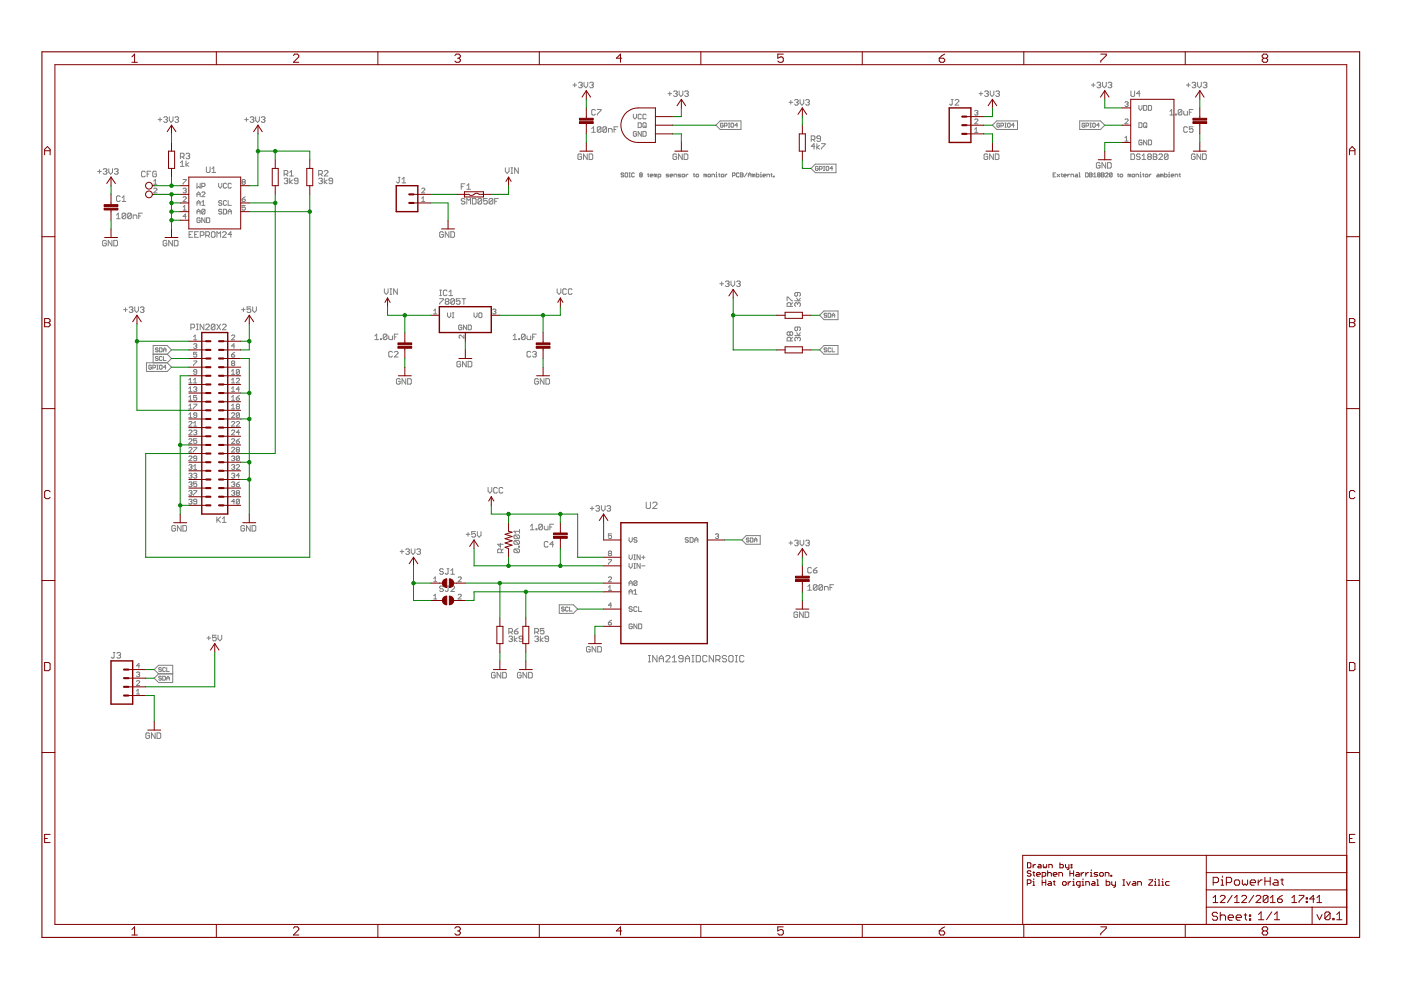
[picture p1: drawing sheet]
<svg xmlns="http://www.w3.org/2000/svg" width="297mm" height="210mm" viewBox="0 0 297 210" stroke-linecap="round" stroke-linejoin="round" font-family="sans-serif">
<g fill="none" stroke="#808080" stroke-width=".21">
<path d="M121.5 18h.8M121.9 17.6v.8M122.7 17.6l.2-.2h.3l.2 .2-.2 .4M123 18h.2M123.2 18l.2 .2-.2 .4h-.3l-.2-.2M123.8 17.4v.8l.4 .4 .4-.4v-.8M125 17.6l.2-.2h.4l.2 .2-.2 .4M125.4 18h.2M125.6 18l.2 .2-.2 .4h-.4l-.2-.2M141.6 19.9h.8M142 19.5v.8M142.8 19.5l.2-.2h.4l.2 .2-.2 .4"/>
<path d="M143.2 19.9h.2M143.4 19.9l.2 .2-.2 .3h-.4l-.2-.1M144 19.3v.8l.4 .3 .4-.3v-.8M145.2 19.5l.2-.2h.4l.1 .2-.1 .4M145.6 19.9h.2M145.8 19.9l.1 .2-.1 .3h-.4l-.2-.1M207.6 19.9h.8M208 19.5v.8M208.8 19.5l.2-.2h.3l.2 .2-.2 .4M209.1 19.9h.2M209.3 19.9l.2 .2-.2 .3h-.3l-.2-.1M210 19.3v.8l.3 .3 .4-.3v-.8"/>
<path d="M211.1 19.5l.2-.2h.4l.2 .2-.2 .4M211.5 19.9h.2M211.7 19.9l.2 .2-.2 .3h-.4l-.2-.1M231.4 18h.8M231.8 17.6v.8M232.6 17.6l.2-.2h.4l.2 .2-.2 .4M233 18h.2M233.2 18l.2 .2-.2 .4h-.4l-.2-.2M233.8 17.4v.8l.3 .4 .4-.4v-.8M234.9 17.6l.2-.2h.4l.2 .2-.2 .4M235.3 18h.2M235.5 18l.2 .2-.2 .4h-.4l-.2-.2"/>
<path d="M239.8 19.3v1l.2 .1h.4l.2-.1v-1M241.7 19.9h-.7l.6-.6v1.1M251.5 18h.8M251.9 17.6v.8M252.7 17.6l.2-.2h.4l.2 .2-.2 .4M253.1 18h.2M253.3 18l.2 .2-.2 .4h-.4l-.2-.2M253.9 17.4v.8l.4 .4 .4-.4v-.8M255.1 17.6l.2-.2h.4l.2 .2-.2 .4M255.5 18h.2M255.7 18l.2 .2-.2 .4h-.4l-.2-.2M20.7 36.3h.8"/>
<path d="M21.1 36v.7M21.9 36l.2-.2h.4l.2 .2-.2 .3M22.3 36.3h.2M22.5 36.3l.2 .2-.2 .4h-.4l-.2-.2M23.1 35.8v.7l.4 .4 .4-.4v-.7M24.3 36l.1-.2h.4l.2 .2-.2 .3M24.6 36.3h.2M24.8 36.3l.2 .2-.2 .4h-.4l-.1-.2M30.8 36.5l-.2-.2h-.4l-.2 .2v.8l.2 .2h.4l.2-.2M31.2 36.9h.4M32 36.3h-.8v1.2M32.6 38.4l.3-.3v1"/>
<path d="M32.6 39.1h.7M33.2 36.5l-.2-.2h-.4l-.2 .2v.8l.2 .2h.4l.2-.2v-.4h-.4M33.5 25.4h.8M33.9 25v.7M34.7 25l.2-.2h.4l.2 .2-.2 .4M35.1 25.4h.2M35.3 25.4l.2 .1-.2 .5h-.4l-.2-.3M35.9 24.8v.7l.4 .5 .4-.5v-.7M37.1 25l.2-.2h.4l.2 .2-.2 .4M37.5 25.4h.2M37.7 25.4l.2 .1-.2 .5h-.4l-.2-.3M38.2 34.5l.5-.4v1.2"/>
<path d="M38.2 35.3h.8M38.2 33.3h.6l.2-.2v-.4l-.2-.2h-.6v1.2M38.7 33.3l.3 .4M38.8 38.1h.7l-.7 1M39.4 34.1v1.2M39.4 32.7l.2-.2h.4l.2 .2-.2 .4M39.8 33.1h.2M40 34.5l-.6 .4 .6 .4M40 33.1l.2 .2-.2 .4h-.4l-.2-.2M41.8 38.9v1l.3-.4 .3 .4v-1M42.8 39.5h.5l.2-.1v-.4l-.2-.1h-.5v1M43.8 35.4v1l.1 .2h.4l.2-.2v-1"/>
<path d="M44.9 36.6h.8M44.9 35.8l.4-.4v1.2M46.4 38.9v.6l.3 .4 .3-.4v-.6M48 39l-.1-.1-.5 .1v.7l.1 .2 .5-.2M49 39l-.1-.1h-.4l-.1 .1v.7l.1 .2h.4l.1-.2M51.5 38.6l-.2-.2 .2-.3h.3l.2 .1-.2 .4M51.5 38.6l-.2 .1 .2 .4h.3l.2-.2-.2-.3M51.5 38.6h.3M51.9 25.4h.7M52.2 25v.7M53 25l.2-.2h.4l.2 .2-.2 .4M53.4 25.4h.2"/>
<path d="M53.6 25.4l.2 .1-.2 .5h-.4l-.2-.3M54.2 24.8v.7l.4 .5 .4-.5v-.7M55.4 25l.2-.2h.4l.2 .2-.2 .4M55.8 25.4h.2M56 25.4l.2 .1-.2 .5h-.4l-.2-.3M60.2 36.9h.6l.2-.2v-.4l-.2-.1h-.6v1.1M60.2 38l.2-.2h.4l.2 .2-.2 .4M60.6 38.4h.2M60.6 36.9l.4 .4M60.8 38.4l.2 .2-.2 .3h-.4l-.2-.1M61.4 37.8v1.1M61.4 36.5l.4-.3v1.1"/>
<path d="M61.4 37.3h.8M62 38.2l-.6 .4 .6 .3M63.2 38.4h-.6l-.2-.2 .2-.4h.4l.2 .2v.8l-.2 .1h-.4l-.2-.1M67.6 36.9h.6l.1-.2v-.4l-.1-.1h-.6v1.1M67.6 38l.2-.2h.4l.1 .2-.1 .4M68 38.4h.2M68 36.9l.3 .4M68.2 38.4l.1 .2-.1 .3h-.4l-.2-.1M68.7 37.8v1.1M68.7 36.3l.2-.1h.4l.2 .1v.2l-.8 .8h.8M69.3 38.2l-.6 .4 .6 .3M70.5 38.4h-.6l-.2-.2 .2-.4h.4l.2 .2v.8l-.2 .1h-.4l-.2-.1"/>
<path d="M84.5 37.6h.3M84.6 37.6v1l-.1 .2-.4-.2M85.2 38l.4-.4v1.2M85.2 38.8h.8M97.8 39.6h.4M98.6 39h-.8v1.1M99 39.3l.4-.3v1.1M107.1 35.6v.8l.4 .3 .4-.3v-.8M108.3 36.7h.4M108.3 35.6h.4M108.5 35.6v1.1M109.9 35.6v1.1l-.8-1.1v1.1"/>
<path d="M123.3 32.9l-.2-.3h-.4l-.2 .3v.7l.2 .2h.4l.2-.2v-.4h-.4M124.5 32.6v1.2l-.8-1.2v1.2M124.9 32.6h.6l.2 .3v.7l-.2 .2h-.6zM125.5 27.3l.4-.4v1.1M125.5 28h.7M126.2 23.4l-.2-.2h-.3l-.2 .2v.8l.2 .2h.3l.2-.2M126.6 23.2h.8v.2l-.8 .8v.2M127.4 27.1v.8l-.2 .1h-.4l-.2-.1M127.4 27.1l-.2-.2h-.4l-.2 .2v.8M127.4 27.1l-.8 .8M128.6 27.1v.8l-.2 .1h-.4l-.2-.1M128.6 27.1l-.2-.2h-.4l-.2 .2v.8"/>
<path d="M128.6 27.1l-.8 .8M129 28v-.7h.6l.2 .2v.5M130.2 27.5h.4M131 26.9h-.8v1.1M132.2 36.8l-.1-.1-.4 .1 .1 .3 .4 .1-.1 .3-.4-.1M132.7 36.7l.4 .1-.2 .7-.4-.1zM133.4 36.7h.2M133.4 37.5h.2M133.5 36.7v.8M134.3 24.2v.7l.3 .3 .4-.3v-.7M134.5 36.8l-.2-.1-.4 .1v.6l.2 .1 .4-.1M135 28l-.2-.1h-.3l-.2 .1v.7l.2 .2h.3l.2-.2v-.3h-.4"/>
<path d="M135.3 26h.5l.2 .2v.7l-.2 .2h-.5zM135.7 37.1l-.1-.2 .1-.2 .5 .1-.2 .3M135.7 37.1h.3M135.7 37.1l-.1 .1 .1 .3 .5-.1-.2-.3M136 24.4l-.2-.2h-.3l-.2 .2v.7l.2 .1 .5-.1M136 27.9v1l-.7-1v1M136.3 26.2l.2-.2h.3l.2 .2v.7l-.2 .2h-.3l-.2-.2zM136.3 27.9h.5l.2 .1v.7l-.2 .2h-.5zM136.7 26.7l.3 .4M137 24.4l-.2-.2h-.3l-.2 .2v.7l.2 .1 .5-.1M137.3 36.9h.3M137.4 36.8v.6l.2 .1"/>
<path d="M137.9 37.2h.5l-.1-.3-.4 .2 .1 .4h.3M139 37.1l-.3-.2v.6M139 37.1v.4M139 37.1l.1-.2 .2 .2v.4M139.6 37.5h.4l.1-.1-.1-.5h-.4v.9M141.8 36.9h-.4l-.2 .2 .2 .1 .4 .2-.2 .1h-.4M142.1 37.2h.5l-.1-.3-.4 .2v.3l.4 .1M142.9 37.5v-.6h.4l.2 .2v.4M143.5 32.9l-.2-.3h-.4l-.2 .3v.7l.2 .2h.4l.2-.2v-.4h-.4M144.3 36.9h-.4l-.1 .2 .1 .1 .4 .2-.1 .1h-.4M144.7 32.6v1.2l-.8-1.2v1.2M144.7 36.9l.5 .2-.2 .4-.4-.1z"/>
<path d="M145.1 32.6h.5l.2 .3v.7l-.2 .2h-.5zM145.5 36.9v.6M145.9 36.9l-.4 .3M147 36.9h.3M147.1 36.8v.6l.2 .1M147.6 37.1l.4-.2 .1 .5-.4 .1zM149.5 37.1l-.3-.2v.6M149.5 37.1v.4M149.5 37.1l.2-.2 .1 .2v.4M150.1 37.1l.4-.2 .1 .5-.4 .1zM150.9 37.5v-.6h.5l.1 .6M151.8 37.5h.3"/>
<path d="M151.8 36.9h.1v.6M151.8 26.5l.9-.9h4.4v1.9h-4.4zM151.9 36.5v.2M152.3 36.9h.3M152.5 36.8l.1 .7M153 36.9l.5 .2-.2 .4-.4-.1zM153.3 26.3l-.1-.2-.5 .2v.5l.5 .2 .1-.5h-.3M153.6 26.7h.4l.2-.4-.2-.2h-.4v.9M153.8 36.9v.6M154.2 36.9l-.4 .3M154.4 26.1h.3M154.4 27h.3"/>
<path d="M154.6 26.1v.9M155 26.3l.1-.2 .5 .2v.5l-.2 .2-.4-.2zM155.3 37.2h.4l.2-.1-.2-.4h-.4v.8M156.4 26.5h-.6l.5-.4v.9M156.7 36.8l-.2-.1-.4 .1v.6l.2 .1 .4-.1M157 36.7h.4l.1 .1-.1 .3 .1 .3-.1 .1h-.4zM157 37.1h.4M158.4 36.7l-.6 .8M158.7 37.1h.5M158.7 37.5v-.6l.2-.2 .3 .2v.6M159.8 37.1l-.3-.2v.6M159.8 37.1v.4"/>
<path d="M159.8 37.1l.1-.2 .2 .2v.4M160.4 36.7v.8h.4l.1-.4-.1-.2h-.4M161.2 37.5h.3M161.2 36.9h.1v.6M161.3 36.5v.2M161.8 37.2h.5l-.1-.3-.4 .2v.3l.4 .1M162.6 37.5v-.6h.4l.2 .2v.4M163.4 36.9h.3M163.6 36.8v.6l.1 .1M164 37.4l.1 .1zM167.3 21.7h.8M167.7 21.3v.8"/>
<path d="M168.5 21.3l.2-.2h.3l.2 .2-.2 .4M168.8 21.7h.2M169 21.7l.2 .2-.2 .4h-.3l-.2-.2M169.6 21.1v.8l.4 .4 .4-.4v-.8M170.8 21.3l.2-.2h.4l.2 .2-.2 .4M171.2 21.7h.2M171.4 21.7l.2 .2-.2 .4h-.4l-.2-.2M171.9 35.7l1-.9h4.3v1.8h-4.3zM172 29.6h.6l.2-.2v-.4l-.2-.2h-.6v1.2M172.4 29.6l.4 .4M172.8 31h-.8l.6-.5v1.1M173.2 30.5v1.1"/>
<path d="M173.5 35.4l-.2-.1-.4 .1v.6l.1 .1 .5-.1v-.3h-.3M173.7 35.9h.5l.1-.5-.1-.1h-.5v.8M173.8 30.8l-.6 .4 .6 .4M174 29.4h-.6l-.2-.2 .2-.4h.4l.2 .2v.8l-.2 .2h-.4l-.2-.2M174.2 30.5h.7v.1l-.7 .8v.2M174.6 35.3h.3M174.6 36.1h.3M174.7 35.3v.8M175.3 35.3l.4 .1v.6l-.1 .1-.4-.1zM176.6 35.7h-.6l.4-.4v.8M201.7 21.1h.4M201.9 21.1v1l-.2 .2-.4-.2"/>
<path d="M202.5 21.3l.2-.2h.4l.2 .2v.2l-.8 .8h.8M206.7 25.4l.1-.2h.4l.1 .2-.6 .8h.6M206.7 27.4l.3-.3v1M206.7 28.1h.6M206.7 23.6l.1-.2h.4l.1 .2-.1 .3M207 23.9h.2M207.2 23.9l.1 .2-.1 .3h-.4l-.1-.2M209.4 32.9l-.2-.3h-.4l-.2 .3v.7l.2 .2h.4l.2-.2v-.4h-.4M210.4 26.5l.9-.9h4.4v1.9h-4.4zM210.6 32.6v1.2l-.8-1.2v1.2M211 32.6h.6l.2 .3v.7l-.2 .2h-.6zM211.9 26.3l-.1-.2-.4 .2v.5l.4 .2 .1-.5h-.3"/>
<path d="M212.2 26.7h.4l.2-.2-.2-.4h-.4v.9M213.1 26.1h.2M213.1 27h.2M213.2 26.1v.9M213.8 26.1l.4 .2v.5l-.2 .2-.4-.2v-.5zM215 26.5h-.5l.4-.4v.9M223.3 37.1h.3M223.8 36.7h-.5v.8h.5M224.1 36.9l.6 .6M224.7 36.9l-.6 .6M225 36.9h.3M225.1 36.8v.6l.2 .1"/>
<path d="M225.5 37.2h.6l-.1-.3-.5 .2 .2 .4h.3M226.4 36.9v.6M226.8 36.9l-.4 .3M227.1 37.5v-.6h.4l.1 .6M228 36.9l.5 .2v.4h-.5l-.1-.1 .1-.2h.5M228.8 36.7h.1v.8M228.8 37.5h.2M228.9 25.6h4.4l.9 .9-.9 1h-4.4zM230 26.3l-.2-.2-.4 .2 .2 .7 .4-.2v-.3h-.3M230.2 36.7h.4l.1 .1v.6l-.1 .1h-.4zM230.3 26.7h.4l.1-.4-.1-.2h-.4v.9M231 36.7h.4l.2 .1-.2 .7h-.4z"/>
<path d="M231 37.1h.4M231.1 26.1h.3M231.1 27h.3M231.2 26.1v.9M231.8 26.1l.4 .2-.1 .7-.4-.2v-.5zM231.9 37.5h.5M231.9 36.9l.2-.2v.8M232.8 37.1l-.1-.2 .1-.2 .5 .1-.2 .3M232.8 37.1h.3M232.8 37.1l-.1 .1 .1 .3 .5-.1-.2-.3M233.1 26.5h-.6l.4-.4v.9M233.2 34.7l-.2-.2h-.4l-.1 .2v.8l.1 .1h.4l.2-.1v-.4h-.3"/>
<path d="M233.5 36.7h.5l.1 .1-.1 .3 .1 .3-.1 .1h-.5zM233.5 37.1h.5M234.4 36.8l.1-.1 .4 .1-.5 .7h.5M234.4 34.5v1.1l-.8-1.1v1.1M234.8 34.5h.6l.2 .2v.8l-.2 .1h-.6zM235.8 36.8l-.4-.1-.2 .1v.6M235.8 36.8v.6l-.2 .1-.4-.1M235.8 36.8l-.6 .6M236.9 36.9h.3M237 36.8v.6l.2 .1M237.6 36.9l.4 .2-.1 .4-.4-.1zM238.5 21.7l.2-.1h.3l.2 .1-.2 .4"/>
<path d="M238.5 25.4l.2-.2h.3l.2 .2-.7 .8h.7M238.5 29.2l.3-.3v1M238.5 29.9h.7M238.8 22.1h.2M239 22.1l.2 .1-.2 .4h-.3l-.2-.2M239.4 37.1l-.2-.2v.6M239.4 37.1v.4M239.4 37.1l.2-.2 .1 .2v.4M239.8 32.6h.6l.2 .3v.7l-.2 .2h-.6zM240 37.1l.4-.2 .2 .5-.4 .1zM240.9 37.5v-.6h.4l.1 .6M241.5 22.4v.7l.3 .3 .3-.3v-.7"/>
<path d="M241.5 26h.5l.1 .2v.7l-.1 .2h-.5zM241.7 37.5h.3M241.7 36.9h.1v.6M241.7 32.9l-.1-.3h-.4l-.2 .4 .2 .2h.4l.1 .4-.1 .2h-.4l-.2-.2M241.8 36.5v.2M242.1 29.9l-.1-.2-.5 .2v.6l.5 .2 .1-.2v-.3h-.3M242.1 33.8h.8M242.1 33l.4-.4v1.2M242.3 36.9h.2M242.4 36.8l.1 .7M242.5 26.2l.1-.2h.4l.1 .2v.7l-.1 .2h-.4l-.1-.2zM242.5 22.4h.5l.1 .1v.7l-.1 .2h-.5z"/>
<path d="M242.8 26.7l.3 .4M243 36.9l.4 .2-.2 .4-.4-.1zM243.1 29.7v1l-.6-1v1M243.5 22.4h.5l.2 .1v.7l-.2 .2h-.5zM243.5 29.7h.5l.2 .2v.6l-.2 .2h-.5zM243.5 33.2l-.2-.2 .2-.4h.4l.2 .3-.2 .3M243.5 33.2l-.2 .2 .2 .4h.4l.2-.2-.2-.4M243.5 33.2h.4M243.7 36.9v.6M244.1 36.9l-.4 .3M244.5 32.6h.6l.2 .3-.2 .3 .2 .4-.2 .2h-.6zM244.5 33.2h.6"/>
<path d="M245.3 36.9l.5 .2v.4h-.5l-.1-.1 .1-.2h.5M245.7 32.9l.2-.3h.4l.2 .3v.1l-.8 .8h.8M246.3 37.1l-.3-.2v.6M246.3 37.1v.4M246.3 37.1l.2-.2 .1 .2v.4M246.9 36.7v.8h.4l.2-.4-.2-.2h-.4M247.6 32.9l-.1-.3h-.4l-.2 .3v.7M247.6 32.9v.7l-.1 .2h-.4l-.2-.2M247.6 32.9l-.7 .7M247.7 37.5h.3M247.7 36.9h.2v.6M247.9 36.5v.2"/>
<path d="M248 23.6l.4-.4v1.2M248 24.4h.8M248.3 37.2h.6l-.2-.3-.4 .2 .1 .4h.3M249.2 37.5v-.6l.5 .2v.4M249.2 24.2h.2v.2h-.2zM250 36.9h.3M250.1 36.8v.6l.2 .1M250.6 23.4l-.2-.2h-.4l-.2 .2v.8M250.6 23.4v.8l-.2 .2h-.4l-.2-.2M250.6 23.4l-.8 .8M251 23.6v.6l.2 .2h.6v-.8M251.8 27.1l-.2-.2h-.4l-.2 .2v.8l.2 .1h.4l.2-.1"/>
<path d="M252.2 23.8h.4M252.9 23.2h-.7v1.2M252.9 26.9h-.7v.6l.4-.2 .3 .2v.4l-.1 .1h-.5l-.1-.1M253.4 32.9l-.2-.3h-.4l-.2 .3v.7l.2 .2h.4l.2-.2v-.4h-.4M254.6 32.6v1.2l-.8-1.2v1.2M255 32.6h.6l.2 .3v.7l-.2 .2h-.6zM22.5 51.2l-.1-.2h-.4l-.2 .2v.7l.2 .2h.4l.1-.2v-.3h-.3M23.7 51v1.1l-.8-1.1v1.1M24.1 51h.6l.2 .2v.7l-.2 .2h-.6zM24.7 45.6l.4-.4v1.2M24.7 46.4h.8M25.5 41.7l-.2-.2h-.4l-.2 .2v.8l.2 .2h.4l.2-.2"/>
<path d="M25.9 42.7h.8M25.9 41.9l.4-.4v1.2M26.7 45.4v.8l-.2 .2h-.4l-.2-.2M26.7 45.4l-.2-.2h-.4l-.2 .2v.8M26.7 45.4l-.8 .8M27.8 45.4v.8l-.2 .2h-.3l-.2-.2M27.8 45.4l-.2-.2h-.3l-.2 .2v.8M27.8 45.4l-.7 .8M28.2 46.4v-.8h.6l.2 .2v.6M29.4 45.8h.4M30.2 45.2h-.8v1.2M32.6 40.1l.2-.2h.3l.2 .2v.1l-.7 .7h.7"/>
<path d="M35.4 51.2l-.2-.2h-.4l-.2 .2v.7l.2 .2h.4l.2-.2v-.3h-.4M36.6 51v1.1l-.8-1.1v1.1M37 51h.5l.2 .2v.7l-.2 .2h-.5zM38.8 41.9l.2-.2 .5 .2-.7 .8h.7M38.8 44.6h.7M38.8 43.9l.4-.3v1M38.8 40.1l.5-.2 .2 .2-.2 .3M39.2 40.4h.1M39.3 40.4l.2 .2-.2 .3-.5-.2M39.5 45.9h-.7l.5-.5v1M40.1 49.7h.4M40.9 49.1h-.8v1.2h.8"/>
<path d="M41.3 49.7h.4M41.8 41.7v-.7l.3-.3 .3 .3v.7M41.8 43.5v-.6l.3-.4 .3 .4v.6M41.8 45.4v-.7l.3-.3 .3 .3v.7M41.8 43h.6M41.8 44.9h.6M41.8 41.2h.6M42.1 49.1h-.8v1.2h.8M42.4 46.4l-.1-.2h-.4l-.1 .2v.6l.1 .2h.4l.1-.2v-.3h-.3M42.5 49.9h.5l.2-.2v-.4l-.2-.2h-.5v1.2M42.8 40.9l.1-.2h.4l.2 .2v.1l-.7 .7h.7M42.8 43.5h.7"/>
<path d="M42.8 42.9l.3-.4v1M43.5 44.5l-.2-.1h-.4l-.1 .1v.7M43.5 46.2v1l-.7-1v1M43.5 44.5v.7l-.2 .2h-.4l-.1-.2M43.5 44.5l-.7 .7M43.6 49.9h.6l.2-.2v-.4l-.2-.2h-.6v1.2M43.8 46.2h.5l.2 .2v.6l-.2 .2h-.5zM44 49.9l.4 .4M45 49.1h.4l.2 .2v.8l-.2 .2h-.4l-.2-.2v-.8zM46 50.3v-1.2l.4 .4 .4-.4v1.2M47 42.7l-.1-.2h-.4l-.1 .2 .1 .3h.4l.1 .2-.1 .3h-.4l-.1-.1M47 44.5l-.1-.1h-.4l-.1 .3 .1 .2h.4l.1 .3-.1 .2h-.4l-.1-.2"/>
<path d="M47.2 49.3l.2-.2h.4l.2 .2v.2l-.8 .8h.8M47.4 44.4h.5l.1 .1v.7l-.1 .2h-.5zM48 42.7l-.1-.2-.5 .2v.7l.1 .1 .5-.1M48.4 42.5v1h.6M48.4 45.4v-.7l.3-.3 .3 .3v.7M48.4 44.9h.6M49.1 49.7h-.7l.5-.6v1.2M51.3 42.2h.5l.2 .4-.2 .1h-.3l-.2-.1zM52 43.6h-.7v.5l.4-.2 .3 .2v.3l-.2 .2-.5-.2M52 41.7l-.7 .5M89.4 40.1l.2-.2 .5 .2-.7 .8h.7M89.4 42.7h.7"/>
<path d="M89.4 42.1l.3-.4v1M94 49.3l-.2-.2h-.4l-.2 .2v.8l.2 .2h.4l.2-.2v-.4h-.4M95.2 49.1v1.2l-.8-1.2v1.2M95.6 49.1h.6l.2 .2v.8l-.2 .2h-.6zM98.6 42.3l-.2-.2h-.4l-.2 .2 .2 .4h.4l.2 .2-.2 .4h-.4l-.2-.2M99 43.3v-1.2l.4 .4 .4-.4v1.2M99 40.1h.8M100.2 42.1h.6l.1 .2v.8l-.1 .2h-.6zM102.1 42.3l-.2-.2h-.4l-.2 .2v.8M102.1 42.3v.8l-.2 .2h-.4l-.2-.2M102.1 42.3l-.8 .8M103.3 42.1h-.8v.6l.4-.2 .4 .2v.4l-.2 .2h-.4l-.2-.2"/>
<path d="M104.5 42.3l-.2-.2h-.4l-.2 .2v.8M104.5 42.3v.8l-.2 .2h-.4l-.2-.2M104.5 42.3l-.8 .8M104.9 42.7h.4M105.7 42.1h-.8v1.2M153 59.8v.8M153.8 59.8l.2-.2h.4l.2 .2-.2 .4M155 59.6v.8l.4 .3 .4-.3v-.8M156.2 59.8l.2-.2h.3l.3 .2-.3 .4M26.2 65.7h.8M26.6 65.3v.8M27.4 65.3l.2-.2h.4l.2 .2-.2 .4"/>
<path d="M27.8 65.7h.2M28 65.7l.2 .1-.2 .5h-.4l-.2-.2M28.6 65.1v.7l.4 .5 .4-.5v-.7M29.7 65.3l.3-.2h.3l.2 .2-.2 .4M30.1 65.7h.2M30.3 65.7l.2 .1-.2 .5h-.3l-.3-.2M31.1 76.9h4.4l.9 1-.9 .9h-4.4zM32.1 77.6l-.1-.2-.4 .2 .1 .7 .4-.2v-.2h-.3M32.4 78l.6-.1-.2-.5h-.4v.9M32.5 75.1h3M33.2 77.4h.3M33.2 78.3h.3"/>
<path d="M33.4 77.4v.9M33.5 75.7l-.4-.1-.1 .3 .4 .1 .1 .3-.1 .1-.4-.1M33.5 73.9l-.1-.1-.4 .1 .1 .3 .4 .1-.1 .3-.4-.1M33.8 77.6l.2-.2 .4 .2v.5l-.2 .2-.4-.2zM33.8 73.8l.6 .1v.6l-.2 .1h-.4zM34.4 75.7l-.2-.1-.4 .1v.6l.2 .1 .4-.1M34.6 74.6v-.6l.3-.2 .3 .2v.6M34.6 75.6v.8h.6M34.6 74.2h.6M35.2 77.9h-.6l.5-.5v.9M35.5 75.1l.9 .9-.9 .9M35.5 75.1l.9-.9-.9-.9h-3v3.6"/>
<path d="M40.5 69.5h.5l.3-.2v-.4l-.3-.2h-.5v1.2M41 72.1h.7M41 71.4l.4-.4v1.1M41 73l.2-.1h.4l.1 .1-.1 .4M41 76.5h.7l-.7 1M41.4 73.4h.2M41.6 73.4l.1 .1-.1 .4h-.4l-.2-.2M41.6 68.7h.4M41.6 69.9h.4M41.7 74.7h-.7v.5l.4-.2 .3 .2v.3l-.1 .2h-.4l-.2-.2M41.7 78.9h-.5l-.2-.2 .2-.3h.4l.1 .1v.7l-.1 .2h-.4l-.2-.2M41.8 68.7v1.2"/>
<path d="M43.2 68.7v1.2l-.8-1.2v1.2M43.6 68.9l.2-.2h.4l.2 .2v.2l-.8 .8h.8M45.6 68.9l-.2-.2h-.4l-.2 .2v.8M45.6 68.9v.8l-.2 .2h-.4l-.2-.2M45.6 68.9l-.8 .8M46 68.7l.8 1.2M46.8 68.7l-.8 1.2M47.2 68.9l.1-.2h.4l.2 .2v.2l-.7 .8h.7M49.1 71.2l.2-.2h.3l.2 .2-.7 .9h.7M49.1 75.2h.5l.2 .3-.2 .2h-.3l-.2-.2zM49.1 79.4h.7M49.1 78.7l.3-.3v1"/>
<path d="M49.3 77l-.2-.1 .2-.4h.3l.2 .2-.2 .3M49.3 77l-.2 .2 .2 .3h.3l.2-.1-.2-.4M49.3 77h.3M49.8 73.4h-.7l.5-.5v1M49.8 74.7l-.7 .5M50.8 78.5v.7l-.2 .2h-.3l-.2-.2M50.8 78.5l-.2-.1h-.3l-.2 .1v.7M50.8 78.5l-.7 .7M51.2 65.7h.8M51.6 65.3v.8M53.2 65.1h-.8v.6l.6-.2 .2 .2v.4l-.2 .2h-.4l-.2-.2M53.6 65.1v.7l.4 .5 .4-.5v-.7"/>
<path d="M79.5 71.2l.4-.4v1.2M79.5 72h.8M80.7 71.8h.2v.2h-.2zM81.5 61.2v.8l.4 .4 .4-.4v-.8M82 71v.8l-.2 .2h-.4l-.1-.2M82 71l-.2-.2h-.4l-.1 .2v.8M82 71l-.7 .8M82.4 71.2v.6l.2 .2h.6v-.8M82.7 62.4h.4M82.7 61.2h.4M82.9 61.2v1.2M83.2 74.7l-.2-.2h-.4l-.2 .2v.8l.2 .2h.4l.2-.2"/>
<path d="M83.6 71.4h.4M83.6 74.7l.2-.2h.4l.2 .2v.2l-.8 .8h.8M84.2 61.2v1.2l-.7-1.2v1.2M84.4 70.8h-.8v1.2M91.9 65.9l.4-.4v1M91.9 66.5h.7M93.2 63.3h.8v.2l-.8 .8v.2M93.2 62.7h.4M93.2 61.5h.4M93.4 61.5v1.2M94.6 63.9l-.2 .2 .2 .4h.4l.2-.2-.2-.4M94.6 63.9l-.2-.2 .2-.4h.4l.2 .2-.2 .4"/>
<path d="M94.6 63.9h.4M94.8 61.7l-.2-.2h-.4l-.2 .2v.8l.2 .2h.4l.2-.2M94.9 66.3v.7l.3 .4 .4-.4v-.7M95.2 61.9l.4-.4v1.2M95.2 62.7h.8M95.9 67.4h.3M95.9 66.3h.3M96.1 66.3v1.1M96.4 63.5l-.2-.2h-.4l-.2 .2v.8M96.4 63.5v.8l-.2 .2h-.4l-.2-.2M96.4 63.5l-.8 .8M97.5 63.3h-.7v.6l.4-.2 .3 .2v.4l-.2 .2h-.3l-.2-.2"/>
<path d="M97.7 76.8l-.2-.2h-.4l-.2 .2v.8l.2 .2h.4l.2-.2v-.4h-.4M97.9 69.1l-.2-.2h-.3l-.2 .2v.6l.2 .2h.3l.2-.2v-.3h-.3M97.9 63.3h.8M98.3 63.3v1.2M98.4 71.1v.6l-.9-.6-.2 .1v.4l.2 .1M98.8 76.6v1.2l-.7-1.2v1.2M98.9 68.9v1l-.6-1v1M99.3 76.6h.5l.2 .2v.8l-.2 .2h-.5zM99.3 68.9h.5l.1 .2v.6l-.1 .2h-.5zM100.5 66.3v.7l.3 .4 .4-.4v-.7M101.7 66.3h.3l.2 .2v.7l-.2 .2h-.3l-.2-.2v-.7zM104.5 65.7l.1-.2h.4l.1 .2-.1 .3"/>
<path d="M104.8 66h.2M105 66l.1 .2-.1 .3h-.4l-.1-.1M108.8 72h.8M108.8 71.2l.4-.4v1.2M110 71.8h.2v.2h-.2zM111.3 71v.8l-.2 .2h-.3l-.2-.2M111.3 71l-.2-.2h-.3l-.2 .2v.8M111.3 71l-.7 .8M111.7 71.2v.6l.2 .2h.6v-.8M112.5 74.7l-.2-.2h-.4l-.2 .2v.8l.2 .2h.4l.2-.2M112.9 71.4h.4M112.9 74.7l.2-.2h.4l.2 .2-.2 .4"/>
<path d="M113.3 75.1h.2M113.5 75.1l.2 .2-.2 .4h-.4l-.2-.2M113.7 70.8h-.8v1.2M118.1 61.2v.8l.4 .4 .4-.4v-.8M120.1 61.4l-.2-.2h-.4l-.2 .2v.8l.2 .2h.4l.2-.2M121.3 61.4l-.2-.2h-.4l-.2 .2v.8l.2 .2h.4l.2-.2M152.6 60.2h.8M154.2 60.2h.2M154.4 60.2l.2 .2-.2 .3h-.4l-.2-.1M156.5 60.2h.2M156.7 60.2l.3 .2-.3 .3h-.3l-.2-.1M166.9 63.8v-.8h.2l.8 .8h.2"/>
<path d="M167.5 70.5l-.2-.2-.4 .2v.4l.2 .2 .4-.2M167.5 70.5l.2-.2 .4 .2v.4l-.2 .2-.4-.2M167.5 70.5v.4M167.7 65v-.6l-.2-.2h-.4l-.2 .2v.6h1.2M167.7 72.3v-.6l-.2-.2h-.4l-.2 .2v.6h1.2M168.1 64.2l-.4 .4M168.1 71.5l-.4 .4M168.5 63.8h1.2M168.5 71.1h1.2M168.9 63.2l.4 .6 .4-.6M168.9 70.5l.4 .6 .4-.6M169.1 69.3v.6l-.2 .2-.4-.2v-.4l.2-.2h.8l.2 .2v.4l-.2 .2"/>
<path d="M169.1 64.4l-.2-.2-.4 .2v.4l.2 .2M169.1 62v.6l-.2 .2-.4-.2v-.4l.2-.2h.8l.2 .2v.4l-.2 .2M169.1 71.7l-.2-.2-.4 .2v.4l.2 .2M169.1 64.4l.2-.2 .4 .2v.4l-.2 .2M169.1 64.4v.2M169.1 71.7v.2M169.1 71.7l.2-.2 .4 .2v.4l-.2 .2M173.8 66.8l.9-.9h3v1.9h-3zM174.7 73.3h3v1.8h-3l-.9-.9zM175.3 73.9l-.1-.1-.5 .1 .2 .3 .4 .1-.1 .3-.5-.1M175.3 66.6l-.4-.2-.2 .3 .5 .1 .1 .3-.1 .2-.5-.2M175.6 66.4h.4l.1 .2-.1 .7h-.4z"/>
<path d="M176.1 73.9l-.1-.1-.4 .1v.6l.1 .1 .4-.1M176.4 73.8v.8h.6M176.4 67.3v-.6l.3-.3 .3 .3v.6M176.4 66.8h.6M40 80.5l.4-.3v1M40 82.4l.4-.4v1M40 84.2l.4-.3v1M40 86l.4-.3v1M40 87.9l.4-.4v1M40 81.2h.7M40 83h.7M40 84.9h.7"/>
<path d="M40 91.4l.2-.2h.3l.2 .2-.7 .8h.7M40 86.7h.7M40 88.5h.7M40 89.5l.2-.1h.3l.2 .1-.7 .9h.7M40 93.2l.2-.2h.3l.2 .2v.2l-.7 .6h.7M40 95l.2-.2h.3l.2 .2-.7 .9h.7M40 96.9l.2-.2h.3l.2 .2v.1l-.7 .7h.7M40 98.7l.2-.2h.3l.2 .2-.2 .3M40.4 99h.1M40.5 99l.2 .2-.2 .3h-.3l-.2-.1M41 80.5l.4-.3v1M41 89.7l.4-.3v1"/>
<path d="M41 98.8l.4-.3v1M41 82.2l.2-.2h.4l.1 .2-.1 .3M41 85.7h.7l-.7 1M41 91.4l.2-.2h.4l.1 .2-.1 .3M41 94.8h.7l-.7 1.1M41 81.2h.7M41 90.4h.7M41 99.5h.7M41.4 82.5h.2M41.4 91.7h.2M41.6 82.5l.1 .2-.1 .3h-.4l-.2-.1M41.6 91.7l.1 .2-.1 .3h-.4l-.2-.2"/>
<path d="M41.7 83.9h-.7v.5l.4-.2 .3 .2v.3l-.1 .2h-.4l-.2-.2M41.7 88h-.5l-.2-.1 .2-.4h.4l.1 .2v.7l-.1 .1h-.4l-.2-.1M41.7 93h-.7v.5l.4-.1 .3 .1v.4l-.1 .1h-.4l-.2-.1M41.7 97.2h-.5l-.2-.2 .2-.3h.4l.1 .2v.6l-.1 .2h-.4l-.2-.2M49.1 91.4l.2-.2h.3l.2 .2-.7 .8h.7M49.1 96.9l.2-.2h.3l.2 .2-.2 .3M49.1 87.7l.2-.2h.3l.2 .2-.7 .8h.7M49.1 89.5l.2-.1h.3l.2 .1-.7 .9h.7M49.1 93.2l.2-.2h.3l.2 .2v.2l-.7 .6h.7M49.1 95l.2-.2h.3l.2 .2-.7 .9h.7M49.1 98.7l.2-.2h.3l.2 .2-.2 .3M49.1 80.5l.3-.3v1"/>
<path d="M49.1 82.4l.3-.4v1M49.1 84.2l.3-.3v1M49.1 86l.3-.3v1M49.1 81.2h.7M49.1 83h.7M49.1 84.9h.7M49.1 86.7h.7M49.4 97.2h.2M49.4 99h.2M49.6 97.2l.2 .2-.2 .3h-.3l-.2-.2M49.6 99l.2 .2-.2 .3h-.3l-.2-.1M50.1 84.4h.5l.2 .3-.2 .2h-.3l-.2-.2z"/>
<path d="M50.1 93.5h.5l.2 .4-.2 .1h-.3l-.2-.1zM50.1 80.4l.2-.2h.3l.2 .2v.1l-.7 .7h.7M50.1 89.5l.2-.1h.3l.2 .1-.7 .9h.7M50.1 98.7l.2-.2h.3l.2 .2-.7 .8h.7M50.3 86.2l-.2-.2 .2-.3h.3l.2 .2-.2 .3M50.3 86.2l-.2 .2 .2 .3h.3l.2-.2-.2-.3M50.3 95.4l-.2-.2 .2-.4h.3l.2 .2-.2 .4M50.3 95.4l-.2 .1 .2 .4h.3l.2-.2-.2-.3M50.3 86.2h.3M50.3 95.4h.3M50.8 87.7l-.2-.2h-.3l-.2 .2v.7M50.8 96.9l-.2-.2h-.3l-.2 .2v.6"/>
<path d="M50.8 87.7v.7l-.2 .1h-.3l-.2-.1M50.8 96.9v.6l-.2 .2h-.3l-.2-.2M50.8 82.5h-.7l.5-.5v1M50.8 91.7h-.7l.5-.5v1M50.8 83.9l-.7 .5M50.8 87.7l-.7 .7M50.8 93l-.7 .5M50.8 96.9l-.7 .6M84.8 80.5l-.2-.2h-.3l-.2 .2v.8l.2 .1h.3l.2-.1v-.4h-.3M86 80.3v1.1l-.8-1.1v1.1M86.4 80.3h.6l.2 .2v.8l-.2 .1h-.6zM114.2 80.5l-.2-.2h-.4l-.2 .2v.8l.2 .1h.4l.2-.1v-.4h-.4"/>
<path d="M115.3 80.3v1.1l-.7-1.1v1.1M115.7 80.3h.6l.2 .2v.8l-.2 .1h-.6zM37.2 111.6l-.2-.2h-.4l-.2 .2v.8l.2 .2h.4l.2-.2v-.4h-.4M38.4 111.4v1.2l-.8-1.2v1.2M38.8 111.4h.6l.2 .2v.8l-.2 .2h-.6zM40 104.2l.2-.2h.3l.2 .2-.2 .3M40 100.5l.2-.1h.3l.2 .1-.2 .4M40 102.3l.2-.1h.3l.2 .1-.2 .4M40 106l.5-.1 .2 .1-.2 .3M40.4 104.5h.1M40.4 100.9h.1M40.4 102.7h.1"/>
<path d="M40.4 106.3h.1M40.5 100.9l.2 .1-.2 .4h-.3l-.2-.2M40.5 102.7l.2 .1-.2 .4h-.3l-.2-.2M40.5 104.5l.2 .2-.2 .3h-.3l-.2-.1M40.5 106.3l.2 .2-.2 .3h-.3l-.2-.1M41 100.5l.2-.1h.4l.1 .1-.1 .4M41 104h.7l-.7 1M41.4 100.9h.2M41.6 100.9l.1 .1-.1 .4h-.4l-.2-.2M41.7 102.2h-.7v.5l.4-.2 .3 .2v.3l-.1 .2h-.4l-.2-.2M41.7 106.3h-.5l-.2-.1 .2-.3 .5 .1v.7l-.1 .1h-.4l-.2-.1M46 109.6v1.2"/>
<path d="M46.2 110.2l.6 .6M46.8 109.6l-.8 .8M47.2 110l.3-.4v1.2M47.2 110.8h.7M49.1 100.5l.2-.1h.3l.2 .1-.2 .4M49.1 102.3l.2-.1h.3l.2 .1-.2 .4M49.1 104.2l.2-.2h.3l.2 .2-.2 .3M49.4 104.5h.2M49.4 100.9h.2M49.4 102.7h.2M49.6 100.9l.2 .1-.2 .4h-.3l-.2-.2M49.6 102.7l.2 .1-.2 .4h-.3l-.2-.2"/>
<path d="M49.6 104.5l.2 .2-.2 .3h-.3l-.2-.1M49.8 106.3h-.7l.5-.4v.9M50.1 102.7h.5l.2 .3-.2 .2h-.3l-.2-.2zM50.3 104.5h.3M50.3 104.5l-.2-.1 .2-.4h.3l.2 .2-.2 .3M50.3 104.5l-.2 .2 .2 .3h.3l.2-.1-.2-.4M50.8 106l-.2-.1-.5 .1v.7M50.8 106v.7l-.2 .1h-.3l-.2-.1M50.8 100.9h-.7l.5-.5v1M50.8 102.2l-.7 .5M50.8 106l-.7 .7M51.9 111.6l-.2-.2h-.4l-.2 .2v.8l.2 .2h.4l.2-.2v-.4h-.4"/>
<path d="M53 111.4v1.2l-.7-1.2v1.2M53.4 111.4h.6l.2 .2v.8l-.2 .2h-.6zM84.8 116.9h.8M85.2 116.6v.7M86 116.6l.2-.2h.4l.2 .2-.2 .3M86.4 116.9h.2M86.6 116.9l.2 .3-.2 .3h-.4l-.2-.2M87.2 116.4v.8l.4 .3 .4-.3v-.8M88.4 116.6l.2-.2h.4l.2 .2-.2 .3M88.8 116.9h.2M89 116.9l.2 .3-.2 .3h-.4l-.2-.2M98.8 113.3h.8"/>
<path d="M99.2 112.9v.8M100.8 112.7h-.8v.6l.4-.2 .4 .2v.4l-.2 .2h-.4l-.2-.2M101.2 112.7v.8l.4 .4 .4-.4v-.8M103.5 103.4v.7l.4 .4 .4-.4v-.7M105.5 103.5l-.3-.1h-.3l-.2 .1v.8l.2 .2h.3l.3-.2M106.1 115.2v.8l-.6-.6h1.2M106.3 117.2v-.6l-.2-.2h-.4l-.2 .2v.6h1.2M106.6 103.5l-.2-.1h-.4l-.2 .1v.8l.2 .2h.4l.2-.2M106.7 116.4l-.4 .4M109.2 116.4l-.2 .2v.4l.2 .2h.8M109.2 113.4l-.2 .2v.4l.2 .2h.8M109.2 114.6l-.2 .2v.4l.2 .2h.8"/>
<path d="M109.2 116.4h.8l.2 .2v.4l-.2 .2M109.2 113.4h.8l.2 .2v.4l-.2 .2M109.2 114.6h.8l.2 .2v.4l-.2 .2M109.2 116.4l.8 .8M109.2 114.6l.8 .8M109.2 113.4l.8 .8M110 115.8h.2v.2h-.2zM110.2 112.3v.8M110.2 112.6h-1.2l.4 .5M112.5 111.5l.3-.4v1.2M112.5 112.3h.7M113.6 112.1h.2v.2h-.2z"/>
<path d="M115 111.3v.8l-.2 .2h-.4l-.2-.2M115 111.3l-.2-.2h-.4l-.2 .2v.8M115 111.3l-.8 .8M115.4 111.5v.6l.2 .2h.6v-.8M116.2 115l-.2-.2h-.4l-.2 .2v.8l.2 .2h.4l.2-.2M116.6 111.7h.4M117.4 111.1h-.8v1.2M117.4 115.4h-.8l.6-.6v1.2M125.1 107.8h.8M125.5 107.4v.8M126.3 107.4l.2-.2h.4l.2 .2-.2 .4M126.7 107.8h.2"/>
<path d="M126.9 107.8l.2 .2-.2 .4h-.4l-.2-.2M127.5 107.2v.8l.4 .4 .4-.4v-.8M128.7 107.4l.2-.2h.4l.2 .2-.2 .4M129 118.7h.7l-.7 1M129.1 107.8h.2M129.2 117.3l-.2-.1 .2-.4h.3l.2 .2-.2 .3M129.2 117.3l-.2 .2 .2 .3 .5-.1-.2-.4M129.2 117.3h.3M129.3 107.8l.2 .2-.2 .4h-.4l-.2-.2M129.7 113.2h-.7v.5l.3-.2 .4 .2-.2 .5h-.3l-.2-.2M133.4 119.5v.6l.3 .4 .3-.4v-.6M133.4 114v.7l.3 .3 .3-.3v-.7"/>
<path d="M133.4 117.6v.7l.3 .4 .3-.4v-.7M134.4 118.7h.3M134.4 117.6h.3M134.4 119.5h.3M134.6 117.6v1.1M134.6 119.5v1M135 114.2l-.1-.2h-.3l-.2 .2 .2 .3h.3l.1 .2-.1 .3-.5-.2M135.7 117.6v1.1l-.6-1.1v1.1M135.7 119.5v1l-.6-1v1M136.1 118.2h.6M136.1 120h.6M136.4 117.8v.7"/>
<path d="M137 106.5v1.1l.2 .2h.5l.2-.2v-1.1M138.4 106.7l.2-.2h.5l.2 .2v.2l-.9 .9h.9M145.9 114.2l-.1-.2h-.3l-.2 .2 .2 .3h.3l.1 .2-.1 .3-.5-.2M146.3 114h.5l.2 .2v.6l-.2 .2h-.5zM147.3 114.5h.7M147.3 115v-.7l.3-.3 .4 .3v.7M151.7 113.3l.1-.1h.4l.2 .1-.2 .4M152 113.7h.2M152.2 113.7l.2 .1-.2 .4h-.4l-.1-.2M158.2 113.6h3v1.8h-3l-.9-.9zM158.8 114.2l-.1-.1-.5 .1 .2 .3 .4 .1-.1 .3-.5-.1M159.1 114.1l.5 .1-.1 .7h-.4z"/>
<path d="M159.9 114.5h.6M159.9 114.9v-.6l.3-.2 .3 .2v.6M167.3 115.1h.8M167.7 114.7v.8M168.5 114.7l.2-.2h.3l.2 .2-.2 .4M168.8 115.1h.2M169 115.1l.2 .2-.2 .4h-.3l-.2-.2M169.6 114.5v.8l.4 .4 .4-.4v-.8M170.8 114.7l.2-.2h.4l.2 .2-.2 .4M171.2 115.1h.2M171.4 115.1l.2 .2-.2 .4h-.4l-.2-.2M24 138.3h.4"/>
<path d="M24.2 138.3v1l-.2 .2-.4-.2M24.8 138.6l.2-.3h.4l.2 .3-.2 .3M25.2 138.9h.2M25.4 138.9l.2 .2-.2 .4h-.4l-.2-.2M43.9 135.3h.8M44.3 134.9v.8M45.8 134.7h-.7v.6l.3-.2 .4 .2v.4l-.2 .2h-.3l-.2-.2M46.2 134.7v.8l.4 .4 .4-.4v-.8M91.9 123.3h.7M91.9 122.7l.4-.4v1M91.9 126.3l.4-.3v1M91.9 127h.7"/>
<path d="M94 120.8l-.2-.2h-.4l-.2 .2 .2 .4h.4l.2 .2-.2 .4h-.4l-.2-.2M94 124.4l-.2-.2h-.4l-.2 .2 .2 .4h.4l.2 .2-.2 .4h-.4l-.2-.2M94.8 120.6h.4M94.8 124.2h.4M95 120.6v1l-.2 .2-.4-.2M95 124.2v1l-.2 .2-.4-.2M95.6 124.4l.2-.2h.4l.2 .2v.2l-.8 .8h.8M95.6 121.8h.8M95.6 121l.4-.4v1.2M97.1 126.2l.2-.2h.3l.2 .2-.7 .8h.7M97.1 122.5l.2-.2h.3l.2 .2-.7 .8h.7M107.9 134h.6l.1-.2v-.4l-.1-.2h-.6v1.2"/>
<path d="M107.9 135.1l.2-.2h.4l.1 .2-.1 .4M108.3 135.5h.2M108.3 134l.3 .4M108.5 135.5l.1 .2-.1 .3h-.4l-.2-.2M109.1 133.8h.5l.2 .4-.2 .2h-.3l-.2-.2zM109.1 134.9v1.1M109.6 135.3l-.5 .4 .5 .3M109.8 133.2l-.7 .6M110.8 135.5h-.6l-.2-.2 .2-.4h.4l.2 .2v.7l-.2 .2h-.4l-.2-.2M113.4 134h.6l.2-.2v-.4l-.2-.2h-.6v1.2M113.4 135.1l.2-.2h.4l.2 .2-.2 .4M113.8 135.5h.2"/>
<path d="M113.8 134l.4 .4M114 135.5l.2 .2-.2 .3h-.4l-.2-.2M114.6 134.9v1.1M115.1 135.3l-.5 .4 .5 .3M115.3 133.2h-.7v.6l.3-.2 .4 .2v.4l-.2 .2h-.4l-.1-.2M116.3 135.5h-.6l-.2-.2 .2-.4h.4l.2 .2v.7l-.2 .2h-.4l-.2-.2M118.6 128.2h3l.9 .9-.9 .9h-3zM119.6 128.9l-.4-.2-.1 .3 .4 .1 .1 .3-.1 .2-.4-.2M120.5 128.9l-.2-.2-.4 .2v.5l.2 .2 .4-.2M120.8 128.7v.9h.5M125.1 137.3l-.2-.2h-.3l-.2 .2v.7l.2 .2h.3l.2-.2v-.3h-.3M126.3 137.1v1.1l-.8-1.1v1.1"/>
<path d="M126.7 137.1h.6l.2 .2v.7l-.2 .2h-.6zM129 132h.5l.2 .3-.2 .2h-.3l-.2-.2zM129 122.5l.2-.2h.3l.2 .2-.7 .8h.7M129 124.5l.3-.3v1M129 125.2h.7M129.7 128.3h-.7l.5-.5v1M129.7 131.5l-.7 .5M133.4 124.1v-.6l.3-.4 .3 .4v.6M133.4 126v-.7l.3-.3 .3 .3v.7M133.4 123.6h.6M133.4 125.5h.6M134 132.5l-.1-.2h-.4l-.1 .2v.6l.1 .2h.4l.1-.2v-.3h-.3"/>
<path d="M134 128.8l-.1-.2h-.4l-.1 .4 .1 .1h.4l.1 .4-.1 .1h-.4l-.1-.1M134.4 120.5h.3M134.4 125.3l.3-.3v1M134.4 126h.6M135 128.8l-.1-.2h-.3l-.2 .2v.7l.2 .1h.3l.1-.1M135 123.3l-.1-.2h-.3l-.2 .2v.7M135 132.3v1l-.6-1v1M135 123.3v.7l-.1 .1h-.3l-.2-.1M135 123.3l-.6 .7M135.4 128.6v1h.7M135.4 132.3h.5l.2 .2v.6l-.2 .2h-.5zM137.5 139h.4"/>
<path d="M137.7 139v1.3M139.3 139v1.3l-.9-1.3v1.3M139.8 139.7h.9M141.2 139.2l.2-.2h.4l.2 .2v.2l-.8 .9h.8M142.5 139.4l.5-.4v1.3M144.8 139.7h-.7l-.2-.3v-.2l.2-.2h.5l.2 .2v.9l-.2 .2h-.5l-.2-.2M145.3 139.7h.9M146.7 139h.4M146.9 139v1.3M147.6 139h.7l.2 .2v.9l-.2 .2h-.7zM149.9 139.2l-.2-.2h-.5l-.2 .2v.9l.2 .2h.5l.2-.2M151.3 139v1.3l-.9-1.3v1.3"/>
<path d="M151.8 139.9h.6l.3-.2v-.5l-.3-.2h-.6v1.3M152.2 139.9l.5 .4M154.1 139.2l-.3-.2h-.4l-.3 .2 .3 .5h.4l.3 .2-.3 .4h-.4l-.3-.2M154.5 139.2l.2-.2h.5l.2 .2v.9l-.2 .2h-.5l-.2-.2zM155.9 139h.5M156.1 139v1.3M157.7 139.2l-.2-.2h-.4l-.3 .2v.9l.3 .2h.4l.2-.2M169.1 129.9l-.2-.1h-.4l-.2 .1v.8l.2 .2h.4l.2-.2v-.4h-.4M170.3 129.8v1.1l-.8-1.1v1.1M170.7 129.8h.6l.2 .1v.8l-.2 .2h-.6zM171.3 124.4l.4-.4v1.1M171.3 125.1h.7"/>
<path d="M172 120.5l-.1-.2h-.4l-.2 .2v.8l.2 .2h.4l.1-.2M172.4 120.9h.6l.2 .4-.2 .2h-.4l-.2-.2zM173.2 124.2v.7l-.2 .2h-.4l-.2-.2M173.2 124.2l-.2-.2h-.4l-.2 .2v.7M173.2 124.2l-.8 .7M173.2 120.3l-.8 .6M174.4 124.2l-.2-.2h-.4l-.2 .2v.7M174.4 124.2v.7l-.2 .2h-.4l-.2-.2M174.4 124.2l-.8 .7M174.8 125.1v-.7h.6l.2 .2v.5M176 124.6h.4M176.8 124h-.8v1.1"/>
<path d="M28.9 146.5l.4-.3v1M28.9 147.2h.7M28.9 144.5l.2-.2h.3l.2 .2-.7 .8h.7M28.9 142.6l.5-.1 .2 .1-.2 .4M29.3 143h.1M29.4 143l.2 .2-.2 .3h-.3l-.2-.2M29.6 141.2h-.7l.5-.5v1M31.7 155.6l-.2-.2h-.4l-.2 .2v.8l.2 .2h.4l.2-.2v-.4h-.4M32.7 142l.9-.9h3v3.6h-3l-.9-.9 .9-.9zM32.9 155.4v1.2l-.8-1.2v1.2M33.3 155.4h.6l.2 .2v.8l-.2 .2h-.6zM33.6 142.9h3"/>
<path d="M34.2 141.7l-.1-.2-.4 .2 .1 .3 .4 .1-.1 .3-.4-.2M34.2 143.5l-.1-.1-.4 .1 .1 .3 .4 .1-.1 .3-.4-.1M34.5 143.4l.6 .1v.6l-.2 .1h-.4zM35.1 141.7l-.2-.2-.4 .2v.5l.1 .2 .5-.2M35.3 141.5v.9h.6M35.3 144.2v-.5l.3-.3 .3 .3v.5M35.3 143.8h.6M105 142.8l-.2-.2h-.4l-.2 .2v.8l.2 .1h.4l.2-.1v-.4h-.4M106.2 142.6v1.1l-.8-1.1v1.1M106.6 142.6h.6l.2 .2v.8l-.2 .1h-.6zM110.5 142.8l-.2-.2h-.4l-.2 .2v.8l.2 .1h.4l.2-.1v-.4h-.4M111.7 142.6v1.1l-.8-1.1v1.1"/>
<path d="M112.1 142.6h.5l.3 .2v.8l-.3 .1h-.5zM137.5 140.3h.4M139.8 140.3v-.9l.4-.4 .5 .4v.9M142.5 140.3h.9M145.3 140.3v-.9l.5-.4 .4 .4v.9M146.7 140.3h.4M155.9 140.3h.5"/>
</g>
<g fill="none" stroke="#800000" stroke-width=".21">
<path d="M11.6 13.7h273.9v182.3h-273.9zM28 12.1l.5-.6v1.7M28 13.2h1.1M45.9 11v2.7M62.2 11.8l.3-.3h.6l.3 .3v.3l-1.2 1.1h1.2M80.1 11v2.7M96.4 11.8l.3-.3h.6l.3 .3v.3l-.3 .2M97 12.3h.3M97.3 12.3l.3 .3v.3l-.3 .3h-.6l-.3-.3M114.3 11v2.7M124.3 19.2v1.9M124.3 19.2l.9 1.4"/>
<path d="M124.3 19.2l-.9 1.4M131.8 12.3h-1.1l.9-.8v1.7M148.6 11v2.7M166.1 11.5h-1.2v.8l.6-.2h.3l.3 .2v.6l-.3 .3h-.6l-.3-.3M182.8 11v2.7M199.1 12.3h.9l.3 .3v.3l-.3 .3h-.6l-.3-.3zM200.3 11.5l-1.2 .8M217.1 11v2.7M233.4 11.5h1.1v.3l-1.1 1.1v.3M234.2 19.2l.9 1.4M234.2 19.2l-.9 1.4M234.2 19.2v1.9"/>
<path d="M251.3 11v2.7M254.4 19.2v1.9M254.4 19.2l.9 1.4M254.4 19.2l-.9 1.4M267.9 12.3l-.3-.2v-.3l.3-.3h.6l.3 .3v.3l-.3 .2M267.9 12.3l-.3 .3v.3l.3 .3h.6l.3-.3v-.3l-.3-.3M267.9 12.3h.6M9.5 32.8v-1.1l.6-.6 .5 .6v1.1M9.5 32h1.1M23.5 37.5v1.9M23.5 37.5l1 1.4M23.5 37.5l-.9 1.4"/>
<path d="M32.3 39.4h.4M35.7 32h1.3v3.7h-1.3zM36.4 26.5v1.9M36.4 30.2v1.8M36.4 35.7v1.8M36.4 26.5l.9 1.4M36.4 26.5l-.9 1.4M38.2 39.4h1.8M40 37.5h11v11h-11zM51 39.4h1.9M54.7 26.5l.9 1.4M54.7 26.5l-.9 1.4"/>
<path d="M54.7 26.5v1.9M57.7 35.7h1.3v3.7h-1.3zM58.4 33.9v1.8M58.4 39.4v1.8M65 35.7h1.3v3.7h-1.3zM65.7 33.9v1.8M65.7 39.4v1.8M107.8 37.5v1.9M107.8 37.5l.6 1M107.8 37.5l-.5 1M122.9 32h2.8M124.3 22.9v2.2"/>
<path d="M124.3 26.2v2.2M124.3 30.2v1.8M132.5 24.2l1.3-1 1-.3h4.2v7.3h-3.7a3.7 3.7 0 0 1-3.3-2.1 3.7 3.7 0 0 1 .5-3.9zM139 26.5h3.6M139 28.4h3.6M139 24.7h3.6M143.1 32h2.7M144.5 21.1l.9 1.3M144.5 21.1l-.9 1.3M144.5 21.1v1.8M144.5 30.2v1.8M169.5 28.4h1.3v3.6h-1.3z"/>
<path d="M170.1 22.9v1.8M170.1 26.5v1.9M170.1 32v1.9M170.1 22.9l.9 1.4M170.1 22.9l-.9 1.4M204.9 26.5h3.7M204.9 28.4h3.7M204.9 24.7h3.7M209 32h2.8M210.4 21.1l.9 1.3M210.4 21.1l-.9 1.3M210.4 21.1v1.8"/>
<path d="M210.4 30.2v1.8M232.9 33.9h2.7M234.2 32v1.9M237.9 26.5h1.8M237.9 22.9h1.8M237.9 30.2h1.8M239.7 21.1h9.2v10.9h-9.2zM253 32h2.8M254.4 22.9v2.2M254.4 26.2v2.2M254.4 30.2v1.8M286.1 32h1.2"/>
<path d="M286.1 32.8v-1.1l.6-.6 .6 .6v1.1M8.9 50.2h2.7M22.2 50.4h2.7M23.5 41.2v2.2M23.5 44.5v2.2M23.5 48.5v1.9M32.3 41.2h.4M35 50.4h2.7M36.4 48.5v1.9M38.2 46.7h1.8M38.2 43h1.8M38.2 44.9h1.8"/>
<path d="M38.2 41.2h1.8M51 43h1.9M51 44.9h1.9M87.7 43h3.6M87.7 41.2h3.6M93.6 48.5h2.8M95 46.7v1.8M96.8 41.2h2.6l.4 .2 .7-.2a.74 .74 0 0 1 1.1 0h2.6M98.5 40.7h4v1.1h-4zM285.5 50.2h2.8M9.5 67.5h.8l.3 .3v.3l-.3 .3 .3 .3v.3l-.3 .3h-.8zM9.5 68.4h.8"/>
<path d="M29 66.8l1 1.4M29 66.8l-.9 1.4M29 66.8v1.9M40 72.3h3.7M40 74.2h3.7M40 76h3.7M40 77.9h3.7M40 79.7h3.7M47.4 72.3h3.6M47.4 74.2h3.6M47.4 76h3.6M47.4 77.9h3.6"/>
<path d="M47.4 79.7h3.6M52.9 66.8v1.9M52.9 66.8l.9 1.4M52.9 66.8l-1 1.4M82.2 63.2l.5 .9M82.2 63.2l-.6 .9M82.2 63.2v1.8M84.5 79.7h2.7M85.8 70.5v2.2M85.8 73.8v2.2M85.8 77.9v1.8M91.3 66.8h1.9"/>
<path d="M97.3 76h2.7M98.7 70.5v1.8M98.7 74.2v1.8M104.2 66.8h1.8M113.8 79.7h2.7M115.1 70.5v2.2M115.1 73.8v2.2M115.1 77.9v1.8M118.8 63.2v1.8M118.8 63.2l.6 .9M118.8 63.2l-.5 .9M155.4 61.4l1 1.3"/>
<path d="M155.4 61.4l-.9 1.3M155.4 61.4v1.8M164.6 74.2h1.9M164.6 66.8h1.9M166.5 66.2h3.6v1.3h-3.6zM166.5 73.5h3.6v1.3h-3.6zM170.1 74.2h1.8M170.1 66.8h1.8M286.1 67.5h.9l.3 .3v.3l-.3 .3 .3 .3v.3l-.3 .3h-.9zM286.1 68.4h.9M8.9 86.6h2.7M40 81.5h3.7"/>
<path d="M40 83.3h3.7M40 85.2h3.7M40 87h3.7M40 88.8h3.7M40 90.7h3.7M40 92.5h3.7M40 94.3h3.7M40 96.2h3.7M40 98h3.7M40 99.8h3.7M47.4 81.5h3.6M47.4 83.3h3.6"/>
<path d="M47.4 85.2h3.6M47.4 87h3.6M47.4 88.8h3.6M47.4 90.7h3.6M47.4 92.5h3.6M47.4 94.3h3.6M47.4 96.2h3.6M47.4 98h3.6M47.4 99.8h3.6M285.5 86.6h2.8M10.6 104.3l-.3-.3h-.5l-.3 .3v1.2l.3 .2h.5l.3-.2M36.8 110.8h2.8"/>
<path d="M38.2 109v1.8M40 101.7h3.7M40 103.5h3.7M40 105.3h3.7M40 107.1h3.7M47.4 101.7h3.6M47.4 103.5h3.6M47.4 105.3h3.6M47.4 107.1h3.6M51.5 110.8h2.7M52.9 109v1.8M87.7 118.2l.9 1.3"/>
<path d="M87.7 118.2l-.9 1.3M87.7 118.2v1.8M100.5 114.5l.9 1.4M100.5 114.5l-.9 1.4M100.5 114.5v1.8M104.2 105.3l.5 .9M104.2 105.3l-.6 .9M104.2 105.3v1.8M107.8 110.8v1.8l.8 .2-1.5 .5 1.5 .4-1.5 .5 1.5 .5-1.5 .4 1.5 .5-1.5 .4 .7 .3v1.9M118.8 110.8v2.2M118.8 114.1v2.2M128 114.5h3.6"/>
<path d="M128 118.2h3.6M128 120h3.6M128 109l.9 1.4M128 109l-.9 1.4M128 109v1.8M150 114.5h3.6M170.1 116.3v1.9M170.1 120v2.2M170.1 116.3l.9 1.4M170.1 116.3l-.9 1.4M287.3 104.3l-.3-.3h-.6l-.3 .3v1.2l.3 .2h.6l.3-.2M8.9 123.1h2.7"/>
<path d="M45.5 136.5l.9 1.3M45.5 136.5l-.9 1.3M45.5 136.5v1.8M91.3 123.6h2.5M91.3 127.3h2.5M96.2 123.6h2.5M96.2 127.3h2.5M105.3 132.8h1.3v3.7h-1.3zM106 131v1.8M106 136.5v1.8M110.8 132.8h1.3v3.7h-1.3zM111.5 131v1.8"/>
<path d="M111.5 136.5v1.8M124.8 136.5h2.7M126.1 134.6v1.9M128 123.6h3.6M128 125.5h3.6M128 129.1h3.6M128 132.8h3.6M168.7 129.1h2.8M170.1 123.3v2.2M170.1 127.3v1.8M285.5 123.1h2.8M8.9 159.6h2.7"/>
<path d="M9.5 140.5h.8l.3 .2v1.2l-.3 .3h-.8zM27.2 142h3.7M27.2 147.5h3.7M27.2 145.6h3.7M27.2 143.8h3.7M31.3 154.8h2.8M32.7 153v1.8M104.6 142h2.8M106 140.1v1.9M110.1 142h2.8M111.5 140.1v1.9M285.5 159.6h2.8"/>
<path d="M286.1 140.5h.9l.3 .2v1.2l-.3 .3h-.9zM9.5 177.8h.6M10.6 176.9h-1.1v1.7h1.1M286.1 177.8h.6M287.3 176.9h-1.2v1.7h1.2M28 197.1l.5-.6v1.7M28 198.2h1.1M45.9 196v2.8M62.2 196.8l.3-.3h.6l.3 .3v.3l-1.2 1.1h1.2M80.1 196v2.8M96.4 196.8l.3-.3h.6l.3 .3v.3l-.3 .3M97 197.4h.3"/>
<path d="M97.3 197.4l.3 .3v.3l-.3 .2h-.6l-.3-.2M114.3 196v2.8M131.8 197.4h-1.1l.9-.9v1.7M148.6 196v2.8M166.1 196.5h-1.2v.9l.9-.3 .3 .3v.6l-.3 .2h-.6l-.3-.2M182.8 196v2.8M199.1 197.4h.9l.3 .3v.3l-.3 .2h-.6l-.3-.2zM200.3 196.5l-1.2 .9M217.1 196v2.8M217.8 187.3h.6l.2-.2v-.4l-.2-.2h-.6v1.2M217.8 182.9h.6l.2 .2v.7l-.2 .2h-.6zM218.6 184.8l-.2-.2h-.4l-.2 .4 .2 .2h.4l.2 .4-.2 .2h-.4l-.2-.2"/>
<path d="M219 186.9h.2v.8M219 185h.4M219 187.7h.4M219 183.3v.7M219.2 184.8v.8l.2 .2M219.2 186.3v.2M219.6 183.3l-.6 .3M219.8 185.4h.8l-.3-.4h-.3l-.2 .2v.4l.2 .2h.3M220.2 183.3h.4l.1 .2v.5h-.5l-.2-.2 .2-.2h.5M221 185.8h.5l.2-.2v-.4l-.2-.2h-.5v1.2M221 186.5v1.2M221 187.1h.7"/>
<path d="M221.2 183.3v.5l.2 .2 .2-.2 .1 .2 .2-.2v-.5M221.7 186.5v1.2M222.1 185.2l.2-.2h.4l.2 .2v.6M222.1 184.6v1.2M222.3 186.9h.4l.2 .2v.6h-.6l-.2-.2 .2-.2h.6M222.4 184v-.7h.5l.2 .2v.5M223.3 185.4h.8l-.2-.4h-.4l-.2 .2v.4l.2 .2h.4M223.3 186.9h.4M223.5 186.7v.8l.2 .2M224.5 185.8v-.8h.6l.2 .2v.6M224.7 182.9v1.1h.6l.1-.5-.1-.2h-.6M225.3 187.1l.2-.2h.4l.2 .2v.4l-.2 .2h-.4l-.2-.2z"/>
<path d="M225.9 183.3v.5l.2 .2h.5M226.5 186.9v.8M226.6 183.3v.9l-.3 .2M226.8 185.2h.8M226.8 184.6v1.2M227.1 186.9h-.3l-.3 .4M227.1 183.8h.2v.2h-.2zM227.1 183.3h.2v.2h-.2zM227.4 186.9h.2v.8M227.4 187.7h.4M227.6 184.6v1.2M227.6 186.3v.2"/>
<path d="M228.2 185h.4l.2 .2v.6h-.6l-.2-.2 .2-.2h.6M229 187.7h-.6l-.2-.2v-.4l.2-.2h.6v1l-.4 .2M229.2 185v.8M229.4 186.9h.2v.8M229.4 187.7h.4M229.6 186.3v.2M229.8 185h-.2l-.4 .4M230.2 185v.8M230.2 187.7v-.8h.6l.2 .2v.6M230.8 185h-.2l-.4 .4M231.2 185.8h.4M231.2 185h.2v.8"/>
<path d="M231.4 184.4v.2M231.6 186.9h.4l.2 .2v.6h-.6l-.2-.2 .2-.2h.6M232.6 186.5h.1v1.2M232.6 187.7h.4M232.7 185h-.5l-.2 .2 .2 .2h.4l.1 .2-.1 .2h-.6M233.2 185.2l.1-.2h.4l.2 .2v.4l-.2 .2h-.4l-.1-.2zM233.4 196.5h1.1v.3l-1.1 1.2v.2M234.3 185.8v-.8h.6l.2 .2v.6M234.5 186.5v1.2h.6l.2-.2v-.4l-.2-.2h-.6M235.5 185.6h.2v.2h-.2zM235.7 186.9v.6l.2 .2h.6M236.5 186.9v1l-.4 .2"/>
<path d="M238.1 186.5h.4M238.1 187.7h.4M238.3 186.5v1.2M238.9 186.9l.3 .8 .4-.8M240.2 186.9h.4l.2 .2v.6h-.6l-.2-.2 .2-.2h.6M241.2 187.7v-.8h.6l.2 .2v.6M243.6 186.5h.8v.2l-.8 .8v.2h.8M244.8 186.9h.2v.8M244.8 187.7h.4M245 186.3v.2M245.6 186.5h.1v1.2M245.6 187.7h.3"/>
<path d="M246.3 186.9h.2v.8M246.3 187.7h.4M246.5 186.3v.2M247.9 186.9h-.6l-.2 .2v.4l.2 .2h.6M251.3 196v2.8M255.8 192.3h29.7M255.8 181.4v14.6M255.8 188.7h29.7M255.8 185h29.7M257.2 190.4l.5-.6v1.6M257.2 191.4h1M257.2 187.1h.8l.3-.3v-.5l-.3-.3h-.8v1.7"/>
<path d="M258.1 193.7l-.2-.3h-.6l-.3 .3v.3l.3 .3h.6l.2 .2v.3l-.2 .3h-.6l-.3-.3M258.7 190.1l.3-.3h.5l.2 .3v.3l-1 1h1M258.7 193.4v1.7M258.7 194.3l.3-.3h.5l.3 .3v.8M258.9 187.7h.6M258.9 186.6h.3v1.1M259.2 185.7v.3M260 187.1h.9l.2-.3v-.5l-.2-.3h-.9v1.7M260.4 194.5h1.1v-.2l-.3-.3h-.5l-.3 .3v.5l.3 .3h.5M261.2 189.8l-1 1.6M261.7 186.8l.3-.2h.6l.2 .2v.6l-.2 .3h-.6l-.3-.3zM261.7 191.4h1.1"/>
<path d="M261.7 190.4l.6-.6v1.6M262.1 194.5h1.1v-.2l-.3-.3h-.5l-.3 .3v.5l.3 .3h.5M263.3 190.1l.2-.3h.5l.3 .3v.3l-1 1h1M263.4 186.6v.8l.3 .3 .2-.3 .3 .3 .3-.3v-.8M263.8 194h.5M264.1 193.7v1.1l.2 .3M264.9 194h.3v.3h-.3zM264.9 194.8h.3v.3h-.3zM265.1 187.1h1.1v-.3l-.3-.2h-.5l-.3 .2v.6l.3 .3h.5M265.8 189.8l-1 1.6M266.3 190.1l.3-.3h.5l.2 .3v.3l-1 1h1M266.8 186.6v1.1"/>
<path d="M266.8 195h1.1M266.8 193.9l.6-.6v1.7M267.6 186.6h-.3l-.5 .5M267.9 197.4l-.3 .3v.3l.3 .2h.6l.3-.2v-.3l-.3-.3M267.9 197.4l-.3-.3v-.3l.3-.3h.6l.3 .3v.3l-.3 .3M267.9 197.4h.6M268.2 186v1.7M268.2 186.8h1.1M268.8 190.1v1l-.2 .3h-.5l-.3-.3M268.8 190.1l-.2-.3h-.5l-.3 .3v1M268.8 190.1l-1 1M269.3 186v1.7"/>
<path d="M269.3 191.4h1.1M269.3 190.4l.6-.6v1.6M269.6 193.3l-1.1 1.7M270.2 186.6h.5l.3 .2v.9h-.8l-.3-.3 .3-.3h.8M270.2 195h1.1M270.2 193.9l.6-.6v1.7M270.9 190.6h.7l.3 .3v.2l-.3 .3h-.5l-.2-.3zM271.5 186.6h.6M271.8 186.3v1.1l.3 .3M271.9 189.8l-1 .8M273.9 191.4h1M273.9 190.4l.5-.6v1.6"/>
<path d="M275.4 189.8h1v.3l-1 1v.3M276.9 191.1h.3v.3h-.3zM276.9 190.4h.3v.2h-.3zM278.2 192.3v3.7M278.7 190.6h-1l.7-.8v1.6M279.2 193.9l.6 1.1 .5-1.1M279.2 191.4h1M279.2 190.4l.5-.6v1.6M282 193.6l-.3-.2h-.5l-.3 .2v1.1M282 193.6v1.1l-.3 .3h-.5l-.3-.3M282 193.6l-1.1 1.1M282.6 194.7h.3v.3h-.3z"/>
<path d="M283.4 195h1.1M283.4 193.9l.6-.5v1.6M285.5 181.4h-68.7v14.6"/>
<circle cx="31.6" cy="39.4" r=".72"/>
<circle cx="31.6" cy="41.2" r=".72"/>
</g>
<path d="M84 39.4h4.6v5.5h-4.6zM201.3 22.9h4.5v7.3h-4.5zM42.8 70.5h5.5v38.5h-5.5zM93.2 65h11v5.5h-11zM131.6 110.8h18.4v25.7h-18.4zM23.5 140.1h4.6v9.2h-4.6z" fill="none" stroke="#800000" stroke-width=".3"/>
<g fill="none" stroke="#800000" stroke-width=".44">
<path d="M204 24.7h.9M204 26.5h.9M204 28.4h.9M86.8 41.2h.9M86.8 43h.9M43.7 76h.9M43.7 74.2h.9M43.7 72.3h.9M43.7 79.7h.9M43.7 77.9h.9M46.4 76h1M46.4 74.2h1"/>
<path d="M46.4 72.3h1M46.4 79.7h1M46.4 77.9h1M43.7 85.2h.9M43.7 83.3h.9M43.7 81.5h.9M43.7 88.8h.9M43.7 87h.9M43.7 94.3h.9M43.7 92.5h.9M43.7 90.7h.9M43.7 98h.9"/>
<path d="M43.7 96.2h.9M43.7 99.8h.9M46.4 85.2h1M46.4 83.3h1M46.4 81.5h1M46.4 88.8h1M46.4 87h1M46.4 94.3h1M46.4 92.5h1M46.4 90.7h1M46.4 98h1M46.4 96.2h1"/>
<path d="M46.4 99.8h1M43.7 101.7h.9M43.7 103.5h.9M43.7 105.3h.9M43.7 107.1h.9M46.4 101.7h1M46.4 103.5h1M46.4 105.3h1M46.4 107.1h1M26.3 143.8h.9M26.3 145.6h.9M26.3 147.5h.9"/>
<path d="M26.3 142h.9"/>
</g>
<path d="M8.9 11h279.4v187.8h-279.4z" fill="none" stroke="#800000" stroke-width=".23"/>
<g fill="#800000" stroke="#800000" stroke-width=".21">
<path d="M22.1 44.1h2.9v.4h-2.9z"/>
<path d="M22.1 43.4h2.9v.4h-2.9z"/>
<path d="M84.4 72.7h2.9v.4h-2.9z"/>
<path d="M84.4 73.4h2.9v.4h-2.9z"/>
<path d="M113.7 72.7h2.9v.4h-2.9z"/>
<path d="M113.7 73.4h2.9v.4h-2.9z"/>
<path d="M117.3 113h3v.4h-3z"/>
<path d="M117.3 113.7h3v.4h-3z"/>
<path d="M252.9 25.1h2.9v.4h-2.9z"/>
<path d="M252.9 25.8h2.9v.4h-2.9z"/>
<path d="M168.7 122.9h2.9v.4h-2.9z"/>
<path d="M168.7 122.2h2.9v.4h-2.9z"/>
<path d="M122.9 25.8h2.9v.4h-2.9z"/>
<path d="M122.9 25.1h2.9v.4h-2.9z"/>
</g>
<g fill="#800000" stroke="#800000" stroke-width=".21">
<path d="M95.3 122.7a.92 .92 0 0 1 .9 .9 .92 .92 0 0 1-.9 1z" fill-rule="evenodd"/>
<path d="M94.1 122.9l.6-.2v1.9a.93 .93 0 0 1-.9-.6 .93 .93 0 0 1 .3-1.1z" fill-rule="evenodd"/>
<path d="M95.3 126.4a.92 .92 0 0 1 .9 .9 .92 .92 0 0 1-.9 .9z" fill-rule="evenodd"/>
<path d="M94.1 126.6l.6-.2v1.8a.93 .93 0 0 1-.9-.6 .93 .93 0 0 1 .3-1z" fill-rule="evenodd"/>
</g>
<g fill="none" stroke="#008000" stroke-width=".21">
<path d="M23.5 39.4v1.8M32.7 39.4h5.5M36.4 28.4v1.8M36.4 37.5v1.9M54.7 28.4v11h-1.8M54.7 32h11v1.9M58.4 32v1.9M107.8 39.4v1.8h-3.6M124.3 21.1v1.8M124.3 28.4v1.8M142.6 28.4h1.9v1.8M142.6 26.5h9.2"/>
<path d="M144.5 22.9v1.8h-1.9M170.1 24.7v1.8M170.1 33.9v1.8h1.8M208.6 28.4h1.8v1.8M208.6 26.5h1.8M210.4 22.9v1.8h-1.8M234.2 21.1v1.8h3.7M234.2 26.5h3.7M237.9 30.2h-3.7v1.8M254.4 21.1v1.8M254.4 28.4v1.8M23.5 46.7v1.8"/>
<path d="M32.7 41.2h5.5M36.4 41.2v7.3M36.4 46.7h1.8M36.4 44.9h1.8M36.4 43h1.8M52.9 44.9h12.8M52.9 43h5.5M58.4 41.2v55h-7.4M65.7 41.2v77h-34.8v-22h9.1M91.3 41.2h5.5M91.3 43h3.7v3.7M29 72.3h11"/>
<path d="M29 68.7v18.3h11M36.4 76h3.6M36.4 74.2h3.6M36.4 77.9h3.6M40 79.7h-1.8v29.3M51 76h1.9v33M51 72.3h1.9M52.9 68.7v5.5h-1.9M82.2 65v1.8h9.1M85.8 66.8v3.7M85.8 76v1.9M98.7 72.3v1.9"/>
<path d="M115.1 66.8v3.7M115.1 76v1.9M118.8 65v1.8h-12.8M155.4 63.2v11h9.2M155.4 66.8h9.2M171.9 74.2h1.9M171.9 66.8h1.9M38.2 94.3h1.8M51 83.3h1.9M51 88.8h1.9M51 98h1.9M38.2 107.1h1.8"/>
<path d="M51 101.7h1.9M87.7 120v7.3h3.6M100.5 116.3v3.7h27.5M104.2 107.1v1.9h18.3v9.2h5.5M107.8 109v1.8M107.8 118.2v1.8M118.8 109v1.8M118.8 116.3v3.7M128 110.8v3.7M153.6 114.5h3.7M170.1 118.2v1.8M45.5 138.3v7.3h-14.6"/>
<path d="M87.7 123.6h3.6M98.7 123.6h29.3M106 123.6v7.4M106 138.3v1.8M111.5 125.5v5.5M111.5 138.3v1.8M122.5 129.1h5.5M128 132.8h-1.9v1.8M128 125.5h-27.5v1.8h-1.8M170.1 125.5v1.8M30.9 147.5h1.8v5.5M30.9 142h1.8"/>
<path d="M30.9 143.8h1.8"/>
</g>
<g fill="#008000" stroke="#008000" stroke-width=".21">
<circle cx="36.4" cy="46.7" r=".36"/>
<circle cx="36.4" cy="44.9" r=".36"/>
<circle cx="36.4" cy="43" r=".36"/>
<circle cx="36.4" cy="41.2" r=".36"/>
<circle cx="38.2" cy="94.3" r=".36"/>
<circle cx="38.2" cy="107.1" r=".36"/>
<circle cx="52.9" cy="83.3" r=".36"/>
<circle cx="52.9" cy="88.8" r=".36"/>
<circle cx="52.9" cy="98" r=".36"/>
<circle cx="52.9" cy="101.7" r=".36"/>
<circle cx="54.7" cy="32" r=".36"/>
<circle cx="58.4" cy="32" r=".36"/>
<circle cx="29" cy="72.3" r=".36"/>
<circle cx="87.7" cy="123.6" r=".36"/>
<circle cx="155.4" cy="66.8" r=".36"/>
<circle cx="36.4" cy="39.4" r=".36"/>
<circle cx="52.9" cy="72.3" r=".36"/>
<circle cx="118.8" cy="120" r=".36"/>
<circle cx="107.8" cy="120" r=".36"/>
<circle cx="85.8" cy="66.8" r=".36"/>
<circle cx="115.1" cy="66.8" r=".36"/>
<circle cx="107.8" cy="109" r=".36"/>
<circle cx="118.8" cy="109" r=".36"/>
<circle cx="106" cy="123.6" r=".36"/>
<circle cx="111.5" cy="125.5" r=".36"/>
<circle cx="65.7" cy="44.9" r=".36"/>
<circle cx="58.4" cy="43" r=".36"/>
</g>
</svg>
